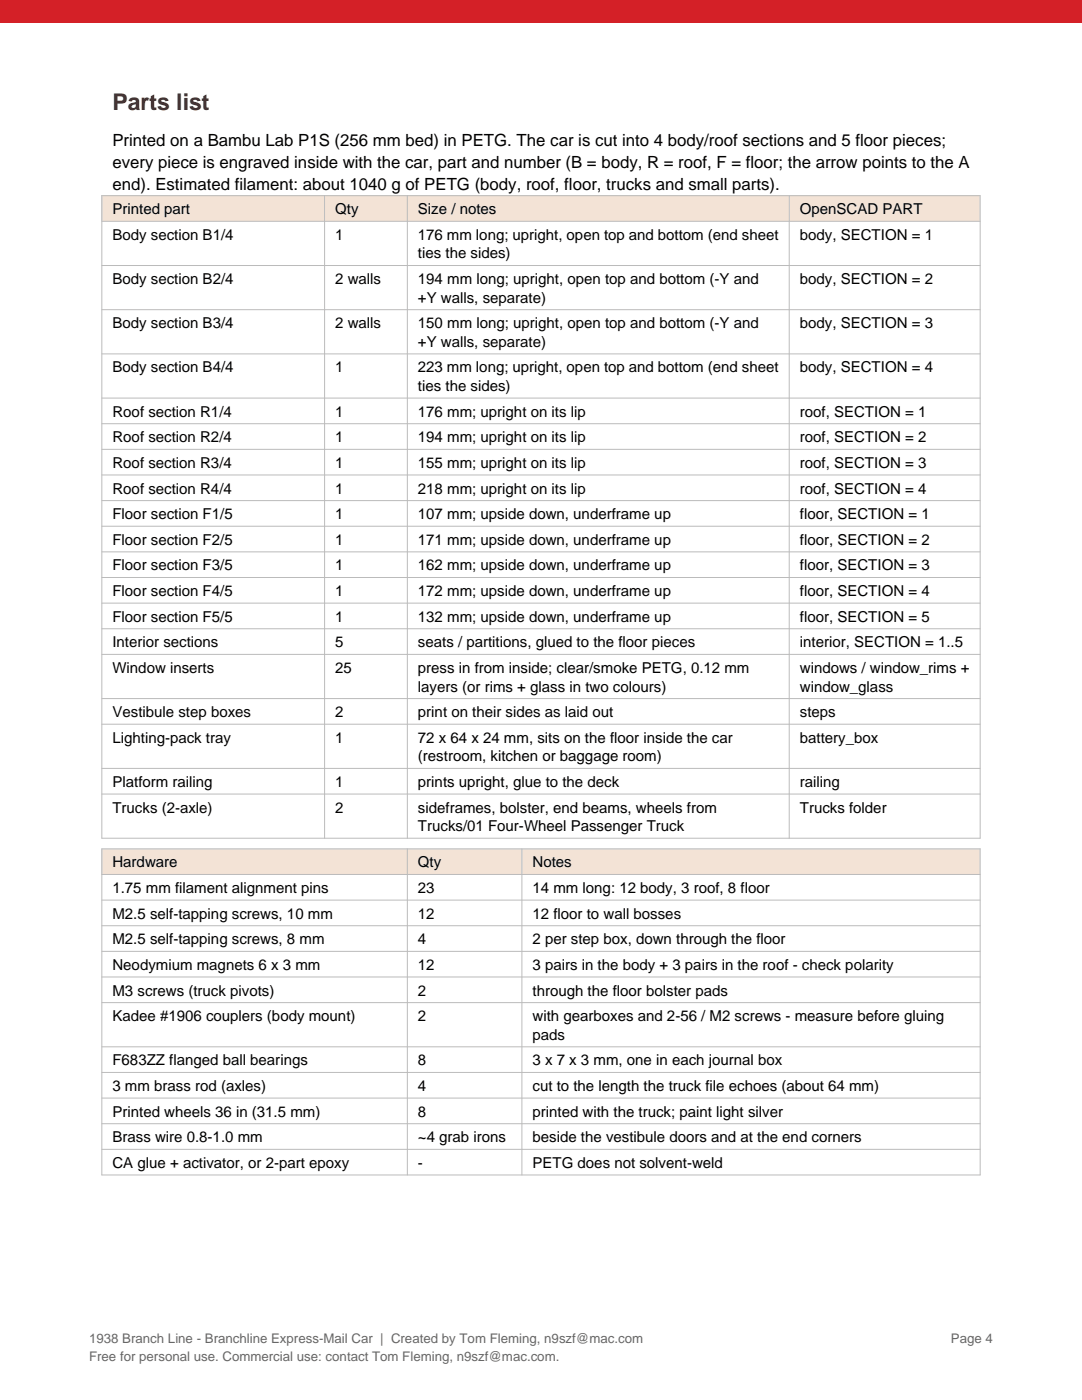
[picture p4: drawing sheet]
<svg xmlns="http://www.w3.org/2000/svg" width="216mm" height="279mm" viewBox="0 0 216 279" stroke-linecap="round" stroke-linejoin="round" font-family="sans-serif">
<defs><g id="words">
<text font-size="4.6" fill="#5a1a1a" x="22.4" y="21.9">Parts list</text>
<g font-size="3.4">
<text x="22.4" y="29.2">Printed on a Bambu Lab P1S (256 mm bed) in PETG. The car is cut into 4 body/roof sections and 5 floor pieces;</text>
<text x="22.4" y="33.6">every piece is engraved inside with the car, part and number (B = body, R = roof, F = floor; the arrow points to the A</text>
<text x="22.4" y="38">end). Estimated filament: about 1040 g of PETG (body, roof, floor, trucks and small parts).</text>
</g>
<g font-size="3">
<text x="22.4" y="42.8">Printed part</text>
<text x="22.4" y="47.9">Body section B1/4</text>
<text x="66.9" y="42.8">Qty</text>
<text x="66.9" y="47.9">1</text>
<text x="83.4" y="42.8">Size / notes</text>
<text x="83.4" y="47.9">176 mm long; upright, open top and bottom (end sheet</text>
<text x="159.6" y="42.8">OpenSCAD PART</text>
<text x="159.6" y="47.9">body, SECTION = 1</text>
<text x="83.4" y="51.6">ties the sides)</text>
<text x="22.4" y="56.7">Body section B2/4</text>
<text x="66.9" y="56.7">2 walls</text>
<text x="83.4" y="56.7">194 mm long; upright, open top and bottom (-Y and</text>
<text x="159.6" y="56.7">body, SECTION = 2</text>
<text x="22.4" y="65.5">Body section B3/4</text>
<text x="66.9" y="65.5">2 walls</text>
<text x="83.4" y="60.4">+Y walls, separate)</text>
<text x="83.4" y="65.5">150 mm long; upright, open top and bottom (-Y and</text>
<text x="159.6" y="65.5">body, SECTION = 3</text>
<text x="83.4" y="69.2">+Y walls, separate)</text>
<text x="22.4" y="74.3">Body section B4/4</text>
<text x="66.9" y="74.3">1</text>
<text x="83.4" y="74.3">223 mm long; upright, open top and bottom (end sheet</text>
<text x="159.6" y="74.3">body, SECTION = 4</text>
<text x="22.4" y="83.1">Roof section R1/4</text>
<text x="66.9" y="83.1">1</text>
<text x="83.4" y="78">ties the sides)</text>
<text x="83.4" y="83.1">176 mm; upright on its lip</text>
<text x="159.6" y="83.1">roof, SECTION = 1</text>
<text x="22.4" y="88.3">Roof section R2/4</text>
<text x="66.9" y="88.3">1</text>
<text x="83.4" y="88.3">194 mm; upright on its lip</text>
<text x="159.6" y="88.3">roof, SECTION = 2</text>
<text x="22.4" y="93.4">Roof section R3/4</text>
<text x="66.9" y="93.4">1</text>
<text x="83.4" y="93.4">155 mm; upright on its lip</text>
<text x="159.6" y="93.4">roof, SECTION = 3</text>
<text x="22.4" y="98.5">Roof section R4/4</text>
<text x="66.9" y="98.5">1</text>
<text x="83.4" y="98.5">218 mm; upright on its lip</text>
<text x="159.6" y="98.5">roof, SECTION = 4</text>
<text x="22.4" y="103.6">Floor section F1/5</text>
<text x="66.9" y="103.6">1</text>
<text x="83.4" y="103.6">107 mm; upside down, underframe up</text>
<text x="159.6" y="103.6">floor, SECTION = 1</text>
<text x="22.4" y="108.7">Floor section F2/5</text>
<text x="22.4" y="113.8">Floor section F3/5</text>
<text x="66.9" y="108.7">1</text>
<text x="66.9" y="113.8">1</text>
<text x="83.4" y="108.7">171 mm; upside down, underframe up</text>
<text x="83.4" y="113.8">162 mm; upside down, underframe up</text>
<text x="159.6" y="108.7">floor, SECTION = 2</text>
<text x="159.6" y="113.8">floor, SECTION = 3</text>
<text x="22.4" y="119">Floor section F4/5</text>
<text x="66.9" y="119">1</text>
<text x="83.4" y="119">172 mm; upside down, underframe up</text>
<text x="159.6" y="119">floor, SECTION = 4</text>
<text x="22.4" y="124.1">Floor section F5/5</text>
<text x="66.9" y="124.1">1</text>
<text x="83.4" y="124.1">132 mm; upside down, underframe up</text>
<text x="159.6" y="124.1">floor, SECTION = 5</text>
<text x="22.4" y="129.2">Interior sections</text>
<text x="66.9" y="129.2">5</text>
<text x="83.4" y="129.2">seats / partitions, glued to the floor pieces</text>
<text x="159.6" y="129.2">interior, SECTION = 1..5</text>
<text x="22.4" y="134.3">Window inserts</text>
<text x="66.9" y="134.3">25</text>
<text x="83.4" y="134.3">press in from inside; clear/smoke PETG, 0.12 mm</text>
<text x="159.6" y="134.3">windows / window_rims +</text>
<text x="22.4" y="143.1">Vestibule step boxes</text>
<text x="66.9" y="143.1">2</text>
<text x="83.4" y="138">layers (or rims + glass in two colours)</text>
<text x="83.4" y="143.1">print on their sides as laid out</text>
<text x="159.6" y="138">window_glass</text>
<text x="159.6" y="143.1">steps</text>
<text x="22.4" y="148.2">Lighting-pack tray</text>
<text x="66.9" y="148.2">1</text>
<text x="83.4" y="148.2">72 x 64 x 24 mm, sits on the floor inside the car</text>
<text x="159.6" y="148.2">battery_box</text>
<text x="83.4" y="151.9">(restroom, kitchen or baggage room)</text>
<text x="22.4" y="157.1">Platform railing</text>
<text x="66.9" y="157.1">1</text>
<text x="83.4" y="157.1">prints upright, glue to the deck</text>
<text x="159.6" y="157.1">railing</text>
<text x="22.4" y="162.2">Trucks (2-axle)</text>
<text x="66.9" y="162.2">2</text>
<text x="83.4" y="162.2">sideframes, bolster, end beams, wheels from</text>
<text x="83.4" y="165.9">Trucks/01 Four-Wheel Passenger Truck</text>
<text x="159.6" y="162.2">Trucks folder</text>
<text x="22.4" y="173.1">Hardware</text>
<text x="83.4" y="173.1">Qty</text>
<text x="106.3" y="173.1">Notes</text>
<text x="22.4" y="178.2">1.75 mm filament alignment pins</text>
<text x="83.4" y="178.2">23</text>
<text x="106.3" y="178.2">14 mm long: 12 body, 3 roof, 8 floor</text>
<text x="22.4" y="183.3">M2.5 self-tapping screws, 10 mm</text>
<text x="83.4" y="183.3">12</text>
<text x="106.3" y="183.3">12 floor to wall bosses</text>
<text x="22.4" y="188.5">M2.5 self-tapping screws, 8 mm</text>
<text x="83.4" y="188.5">4</text>
<text x="106.3" y="188.5">2 per step box, down through the floor</text>
<text x="22.4" y="193.6">Neodymium magnets 6 x 3 mm</text>
<text x="83.4" y="193.6">12</text>
<text x="106.3" y="193.6">3 pairs in the body + 3 pairs in the roof - check polarity</text>
<text x="22.4" y="198.7">M3 screws (truck pivots)</text>
<text x="22.4" y="203.8">Kadee #1906 couplers (body mount)</text>
<text x="83.4" y="198.7">2</text>
<text x="83.4" y="203.8">2</text>
<text x="106.3" y="198.7">through the floor bolster pads</text>
<text x="106.3" y="203.8">with gearboxes and 2-56 / M2 screws - measure before gluing</text>
<text x="106.3" y="207.5">pads</text>
<text x="22.4" y="212.6">F683ZZ flanged ball bearings</text>
<text x="83.4" y="212.6">8</text>
<text x="106.3" y="212.6">3 x 7 x 3 mm, one in each journal box</text>
<text x="22.4" y="217.7">3 mm brass rod (axles)</text>
<text x="83.4" y="217.7">4</text>
<text x="106.3" y="217.7">cut to the length the truck file echoes (about 64 mm)</text>
<text x="22.4" y="222.8">Printed wheels 36 in (31.5 mm)</text>
<text x="22.4" y="228">Brass wire 0.8-1.0 mm</text>
<text x="83.4" y="222.8">8</text>
<text x="83.4" y="228">~4 grab irons</text>
<text x="106.3" y="222.8">printed with the truck; paint light silver</text>
<text x="106.3" y="228">beside the vestibule doors and at the end corners</text>
<text x="22.4" y="233.1">CA glue + activator, or 2-part epoxy</text>
<text x="83.4" y="233.1">-</text>
<text x="106.3" y="233.1">PETG does not solvent-weld</text>
</g>
<g font-size="2.6" fill="#666">
<text x="17.8" y="268">1938 Branch Line - Branchline Express-Mail Car | Created by Tom Fleming, n9szf@mac.com</text>
<text x="189.7" y="268">Page 4</text>
<text x="17.8" y="271.5">Free for personal use. Commercial use: contact Tom Fleming, n9szf@mac.com.</text>
</g>
</g></defs>
<path d="M0 0h215.9v4.6h-215.9z" fill-rule="evenodd" fill="#d42027"/>
<path d="M20.3 39.1h175.3v5.1h-175.3z" fill-rule="evenodd" fill="#f3e3d6"/>
<g fill="none" stroke="#bbb" stroke-width=".2">
<path d="M20.3 39.1h175.3v128.2h-175.3zM64.8 39.1v128.2M81.3 39.1v128.2M157.5 39.1v128.2M20.3 44.2h175.3M20.3 53h175.3M20.3 61.8h175.3M20.3 70.6h175.3M20.3 79.4h175.3M20.3 84.6h175.3M20.3 89.7h175.3M20.3 94.8h175.3"/>
<path d="M20.3 99.9h175.3M20.3 105h175.3M20.3 110.1h175.3M20.3 115.3h175.3M20.3 120.4h175.3M20.3 125.5h175.3M20.3 130.6h175.3M20.3 139.4h175.3M20.3 144.5h175.3M20.3 153.4h175.3M20.3 158.5h175.3"/>
</g>
<path d="M20.3 169.4h175.3v5.1h-175.3z" fill-rule="evenodd" fill="#f3e3d6"/>
<g fill="none" stroke="#bbb" stroke-width=".2">
<path d="M20.3 169.4h175.3v65.1h-175.3zM20.3 174.5h175.3M20.3 179.6h175.3M81.3 169.4v65.1M104.1 169.4v65.1M20.3 184.7h175.3M20.3 189.9h175.3M20.3 195h175.3M20.3 200.1h175.3M20.3 208.9h175.3M20.3 214h175.3M20.3 219.1h175.3"/>
<path d="M20.3 224.3h175.3M20.3 229.4h175.3"/>
</g>
<use href="#words"/>
</svg>
